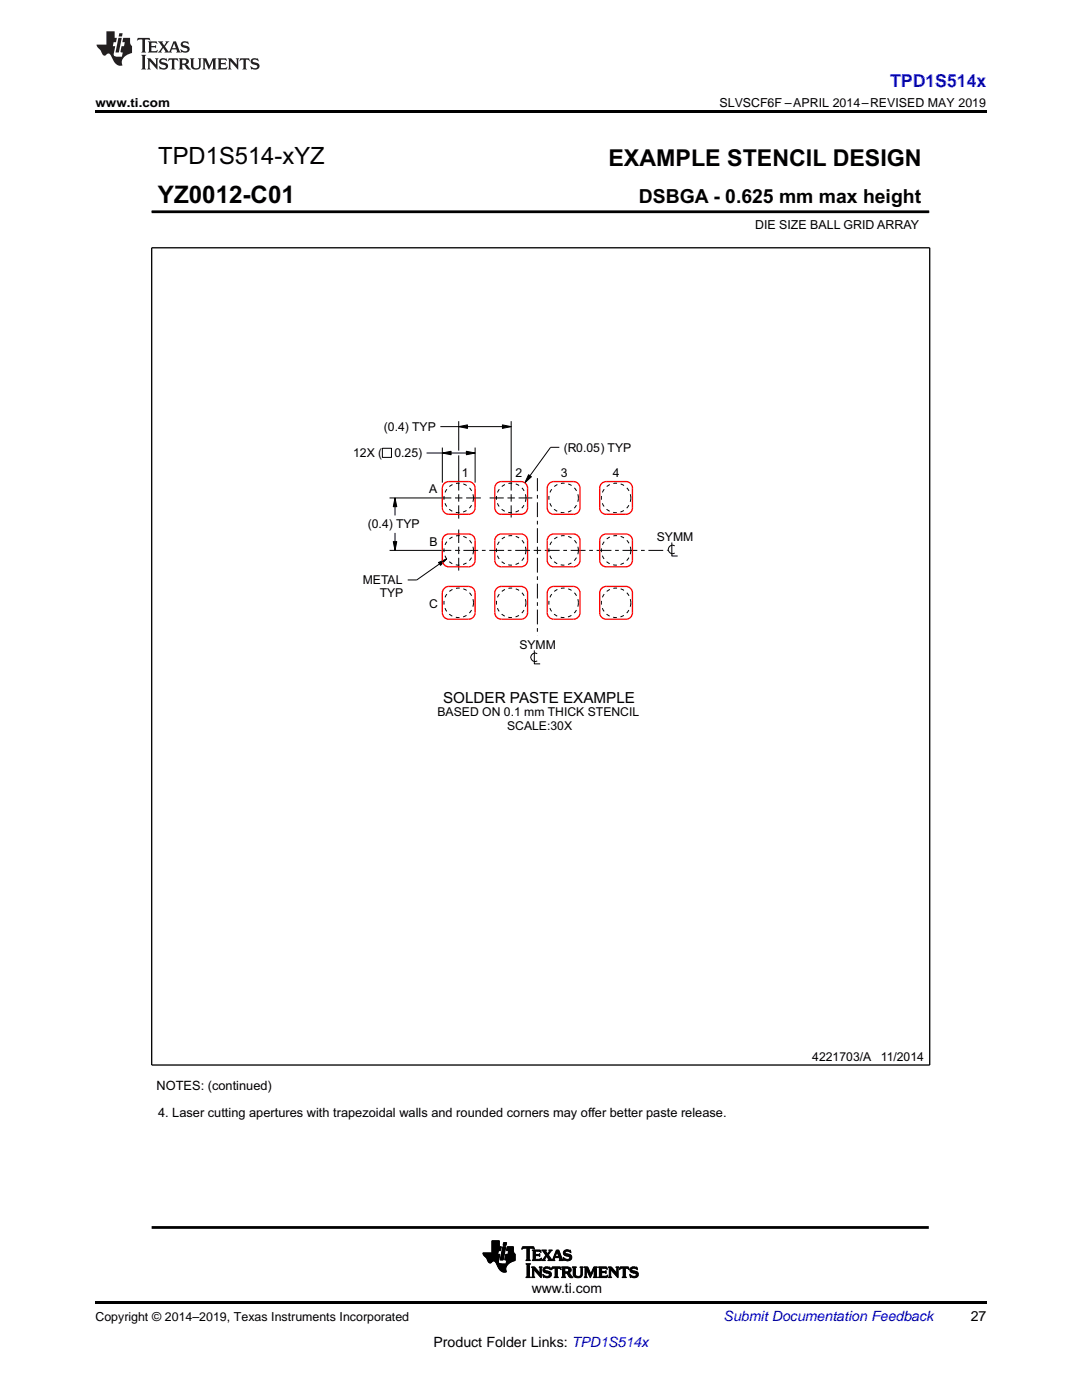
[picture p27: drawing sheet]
<svg xmlns="http://www.w3.org/2000/svg" width="216mm" height="279mm" viewBox="0 0 216 279" stroke-linecap="round" stroke-linejoin="round" font-family="sans-serif">
<defs><g id="words">
<text font-size="4.8" x="31.5" y="40.5">YZ0012-C01</text>
<text font-size="4.7" x="31.6" y="32.8">TPD1S514-xYZ</text>
<text font-size="4.6" x="121.4" y="33.1">EXAMPLE STENCIL DESIGN</text>
<text font-size="3.9" x="127.5" y="40.5">DSBGA - 0.625 mm max height</text>
<text font-size="3.5" fill="#00f" x="177.6" y="17.3">TPD1S514x</text>
<text font-size="3" x="88.4" y="140.3">SOLDER PASTE EXAMPLE</text>
<g font-size="2.8">
<text x="106.1" y="258">www.ti.com</text>
<text x="193.7" y="263.6">27</text>
<text x="86.5" y="268.9">Product Folder Links: TPD1S514x</text>
</g>
<text font-size="2.8" fill="#0000c8" x="144.4" y="263.6">Submit Documentation Feedback</text>
<g font-size="2.6">
<text x="31.2" y="217.5">NOTES: (continued)</text>
<text x="31.5" y="223">4. Laser cutting apertures with trapezoidal walls and rounded corners may of</text>
<text x="117.3" y="223">fer better paste release.</text>
</g>
<g font-size="2.5">
<text x="19" y="21.4">www.ti.com</text>
<text x="143.6" y="21.4">SLVSCF6F –APRIL 2014–REVISED MAY 2019</text>
<text x="150.7" y="45.8">DIE SIZE BALL GRID ARRAY</text>
<text x="19" y="263.6">Copyright © 2014–2019, Texas Instruments Incorporated</text>
</g>
<g font-size="2.4">
<text x="76.6" y="86">(0.4) TYP</text>
<text x="70.5" y="91.3">12X (</text>
<text x="78.7" y="91.3">0.25)</text>
<text x="92.2" y="95.2">1</text>
<text x="102.9" y="95.2">2</text>
<text x="111.9" y="95.2">3</text>
<text x="112.5" y="90.1">(R0.05) TYP</text>
<text x="122.3" y="95.2">4</text>
<text x="85.6" y="98.5">A</text>
<text x="73.4" y="105.5">(0.4) TYP</text>
<text x="131.1" y="107.9">SYMM</text>
<text x="85.7" y="108.9">B</text>
<text x="72.4" y="116.6">METAL</text>
<text x="75.8" y="119.2">TYP</text>
<text x="85.6" y="121.3">C</text>
<text x="103.6" y="129.4">SYMM</text>
<text x="87.3" y="143">BASED ON 0.1 mm THICK STENCIL</text>
<text x="101.2" y="145.6">SCALE:30X</text>
<text x="162.1" y="211.7">4221703/A</text>
<text x="175.8" y="211.7">11/2014</text>
</g>
</g></defs>
<path d="M19 22h177.8v.5h-177.8zM78.8 99.4l.4 1.7h-.7zM88.3 90.4l1.7-.3v.7zM91.5 85.1l1.8-.3v.7zM93.1 90.1l1.7 .3-1.7 .4zM100.3 84.8l1.7 .3-1.7 .4zM105.5 94.7l.5 .4-1.3 1.3zM78.5 108.1h.7l-.4 1.7zM87.5 112.3l1.6-.8-1.2 1.3zM19 259.7h177.8v.5h-177.8z" fill="#000"/>
<g fill="none" stroke="#000" stroke-width=".2">
<path d="M30.3 42.3h155M185.3 42v.5M76.3 89.5h1.8v1.8h-1.8zM77.7 99.4h10.5M78.8 99.4l.4 1.7h-.7zM78.8 99.4v3.5M85.1 90.4h9.7M87.9 85.1h14.1M88.3 90.4l1.7-.3v.7zM88.3 89.3v7M91.5 85.1l1.8-.3v.7zM91.5 84.1v5.8"/>
<path d="M91.5 90.9v5.1M93.1 90.1l1.7 .3-1.7 .4zM94.8 89.3v7M100.3 84.8l1.7 .3-1.7 .4zM102 84.1v11.9M105.5 94.7l.5 .4-1.3 1.3zM111.6 89.3h-1.7l-5.2 7.1M77.7 109.8h10.4M78.5 108.1h.7l-.4 1.7zM78.8 106.4v3.4M87.5 112.3l1.6-.8-1.2 1.3zM89.1 111.5l-6 4.2h-1.7"/>
<path d="M134.1 108.3v2.7h1.1M134.6 108.9a.86 .86 0 0 0-1.3 .8 .86 .86 0 0 0 1.3 .7M106.6 129.8v2.7h1.2M107.2 130.5a.86 .86 0 0 0-1.3 .7 .86 .86 0 0 0 1.3 .7M96.3 250.1h3.1M96.4 250.2h2.9M96.4 250.3h3.3l-.2 1.1M96.4 250.4h3.3M96.5 250.4h3.2M96.5 250.5h3.2M96.6 250.6h3.1M96.7 250.7h3"/>
<path d="M96.8 250.8h2.9M96.9 250.9h2.7M97 251h2.6M97.1 251.1h2.5M97.1 251.2h2.5M97.1 251.2l.6 .8h.3l.4-.3h.3l.8 1.3M97.2 251.3h2.4M97.2 251.3h2.3M97.2 251.4h2.3M97.3 251.5h2.2M97.3 251.6h2.2M97.3 251.7h1.1"/>
<path d="M97.4 251.8h.8M97.5 251.9h.6M97.6 252h.4M97.7 252h.2M98.1 250h1.3M98.1 249.9h1.3M98.1 249.8h1.3M98.1 249.7h1.3M98.1 248.8h1.9l-.1 .8h-1.8M98.1 249.5h1.8M98.1 249.4h1.8M98.1 249.3h1.8"/>
<path d="M98.1 249.3h1.9M98.1 249.2h1.9M98.1 249.1h1.9M98.1 249h1.9M98.1 248.9h1.9M98.1 248.8h1.5M98.1 248.7h1.5M98.1 248.6h1.5M98.1 248.5h1.5M98.1 248.4h1.5M98.1 248.3h1.5M98.1 248.2h1.5"/>
<path d="M98.1 248.1h1.5M98.1 248h1.5M98.1 247.9h1.5M98.1 247.8h1.5M98.1 247.7h1.5M98.7 251.7h.8M98.8 251.8h.7M98.9 251.9h.6M98.9 252h.6M99 252h.5M99 252.1h.6M99 252.2h.7"/>
<path d="M99.1 252.2h1M99.1 252.3h2.3M99.1 252.4h2.2M99.2 252.4h2M99.2 252.5h2M99.2 252.6h1.9M99.3 252.7h1.8M99.3 252.8h1.7M99.4 252.9h1.6M99.4 250h-3.1l.2 .5 .6 .7M99.4 253h1.6M99.5 249.6l-.2 .7"/>
<path d="M99.5 253.1h1.4M99.5 251.4v.3M99.6 253.2h1.3M99.6 253.3h1.3M99.6 248.8v-1.2h-1.5v2.4M99.7 253.3h1.2M99.7 253.4h1.3M99.8 253.5h1.2M99.8 251.4h.6M99.8 251.3h.6M99.9 251.2h.6M99.9 253.6h1.1"/>
<path d="M99.9 251.1h.6M99.9 251h.6M99.9 250.9h.6M99.9 250.8h.6M99.9 250.7h.7M100 250.6h.6M100 250.5h.6M100 250.4h.6M100 250.3h.6M100 253.7h1M100 250.2h.7M100.1 250.2h.6"/>
<path d="M100.1 250.1h.6M100.1 250h.6M100.1 249.9h.6M100.1 249.8h.6M100.1 249.7h.6M100.1 253.8h.9M100.2 249.7h.6M100.2 249.6h.6M100.2 249.5h.6M100.2 249.4h.6M100.2 249.3h.6M100.2 249.2h.7"/>
<path d="M100.3 249.1h.6M100.3 249h.6M100.3 253.8h.7M100.3 248.9h.6M100.3 248.8h.6l-.5 2.7h-.6zM100.4 248.5h.6M100.4 248.4h.6M100.4 248.3h.6M100.4 248.2h.6M100.5 248.2h.6M100.5 248.1h.6M100.5 248h.6"/>
<path d="M100.5 248h.6l-.1 .6h-.6zM100.6 253.9h.1M100.7 251.3h2.1M100.7 251.2l.1 .2 .3 .1M100.7 251.2h2.1M100.7 251.4h2.1M100.7 251.1h2.1M100.7 251.1v.1M100.8 251h2M100.8 250.9h2M100.8 250.8h2M100.8 250.7h2"/>
<path d="M100.8 250.6h2M100.9 250.5h1.9M100.9 250.4h1.9M101 252.2h.4M101 252.2h.5M101 252.1h.6M101 252h.7M101 252h.8M101 251.9h.9M101 251.8h1.1M101.1 249.5h1.4M101.1 251.8h1.1"/>
<path d="M101.1 251.7h1.3M101.1 249.4h1.4M101.1 251.6h1.5M101.1 249.3h1.4M101.1 251.5h1.7M101.1 251.5l-.1 .7h-1.3l-.2-.2v-.3M101.1 249.2h1.4M101.1 249.1h1.4M101.2 249h1.3M101.2 248.9h1.3M101.4 250.2h1.3M101.4 250.2h1.2"/>
<path d="M101.4 250.1h1.2M101.4 250h1.2M101.4 250h1.1M101.4 249.9h1.1M101.4 249.8h1.1M101.5 249.7h1M101.5 249.6l-.2 .7M101.6 252.1l-.6 .8v.9h-.8l-.7-.8M102.5 249.6h-1.5l.2-.8h1.3v1l.3 .5v1.3M102.8 250.3h-1.9l-.2 .8M102.8 251.6l-1.2 .5M104.1 249.3h.1"/>
<path d="M104.1 249.2h.3M104.2 249.1h2.4M104.2 249h2.3M104.2 248.9h2.3M104.9 251.5h.9M104.9 254.9h1M105 252.3h.8M105.1 251.4h.6M105.1 254.8h.6M105.1 249.2h.5M105.1 252.4h.6M105.1 251.3h.5"/>
<path d="M105.1 251.2l-.2 .3M105.1 251.2h.5M105.1 251.1h.5M105.1 251h.5M105.1 250.9h.5M105.1 250.8h.5M105.1 250.7h.5M105.1 250.6h.5M105.1 250.5h.5M105.1 250.4h.5M105.1 250.3h.5M105.1 250.2h.5"/>
<path d="M105.1 250.1h.5M105.1 250h.5M105.1 249.9h.5M105.1 249.8h.5M105.1 249.7h.5M105.1 249.6h.5M105.1 249.5h.5M105.1 249.4h.5M105.1 249.3h.5M105.1 254.7h.6M105.1 252.5h.6M105.2 254.6h.4"/>
<path d="M105.2 252.5l-.3-.3h1l-.3 .3M105.2 254.6l-.3 .3M105.2 254.5h.4M105.2 254.4h.4M105.2 254.3h.4M105.2 254.2h.4M105.2 254.1h.4M105.2 254h.4M105.2 253.9h.4M105.2 253.8h.4M105.2 253.7h.4M105.2 253.6h.4"/>
<path d="M105.2 253.5h.4M105.2 253.4h.4M105.2 253.3h.4M105.2 253.2h.4M105.2 253.1h.4M105.2 253h.4M105.2 252.9h.4M105.2 252.8h.4M105.2 252.7h.4M105.2 252.6h.4M105.2 252.5v2.1M105.6 251.2v-2l.7-.1 .3 .2-.1-.5h-2.2l-.2 .5 .4-.2 .6 .1v2"/>
<path d="M105.6 251.2l.2 .3M105.6 254.6l.3 .3M105.6 252.5v2.1M105.8 251.5h-.9M105.9 254.9h-1M106 254.9h.7M106.1 253h.7M106.2 251.5h1.7M106.2 254.8h.4M106.2 253.1h.7M106.2 254.7h.3M106.2 249.6h1.7"/>
<path d="M106.2 253.2h.7M106.2 254.6l-.2 .3M106.2 254.6h.3M106.2 254.5h.3M106.2 254.4h.3M106.2 254.3h.3M106.2 254.2h.3M106.2 254.1h.3M106.2 254h.3M106.2 253.9h.3M106.2 253.8h.3M106.2 253.7h.3"/>
<path d="M106.2 253.6h.3M106.2 253.5h.3M106.2 253.4h.9M106.2 253.3h.8M106.3 251.4h1.7M106.4 249.7h1.5M106.4 251.3h.5M106.4 249.7h.5M106.4 251.2l-.2 .3M106.4 251.2h.4M106.4 251.1h.4M106.4 251h.4"/>
<path d="M106.4 250.9h.4M106.4 250.8h.4M106.4 250.7h.4M106.4 250.6h.4M106.4 250.5h1.3M106.4 250.4h1.3M106.4 250.3h.4M106.4 250.2h.4M106.4 250.1h.4M106.4 250h.4M106.4 249.9h.4M106.4 249.8h.4"/>
<path d="M106.4 249.2h.2M106.5 253.4h.1M106.5 253.4v1.2M106.5 254.6l.2 .3M106.5 249.3h.1M106.6 253.5h.6M106.7 252.9l1 1.2v-1l-.2-.2h.7l-.2 .2v1.9l-1.5-1.6M106.7 252.9h-.7l.2 .2v1.5M106.7 253.6h.6M106.7 254.9h-.7M106.8 253.7h.6M106.8 249.8l.1-.1h.6l.5 .2"/>
<path d="M106.8 249.8v.5h.7l.2-.1v.6l-.2-.2h-.7l.1 .7h.7l.5-.2-.2 .5-1.7-.1M106.9 253.8h.6M106.9 253.9h.6M107 253.9h.6M107.1 254h.9M107.2 254.1h.8M107.3 254.2h.7M107.4 254.3h.6M107.5 254.4h.5M107.5 250.3h.2M107.5 254.5h.5M107.6 250.6h.1"/>
<path d="M107.6 251.3h.4M107.6 250.2h.1M107.6 254.6h.4M107.6 250.7h.1M107.6 249.7h.3M107.7 253h.4M107.7 254.7h.3M107.7 253.1h.3M107.7 253.2h.3M107.7 253.9h.3M107.7 253.8h.3M107.7 253.7h.3"/>
<path d="M107.7 253.6h.3M107.7 253.5h.3M107.7 253.4h.3M107.7 253.3h.3M107.8 254.8h.2M107.8 249.8h.2M107.9 251.2h.1M107.9 254.9h.1M107.9 249.9h.1M108 251.1h.1M108 249.9l-.2-.4h-1.6l.2 .2v1.5M108 251.5h.8"/>
<path d="M108.1 249.6h.9M108.3 251.4h.4M108.3 254.3h.1M108.3 249.7h.6M108.3 254.4h.2M108.3 254.5h.3M108.3 253.4l.2 .4 .4 .2M108.3 253.5h.4M108.3 253.4h.4M108.3 253.6h.6M108.4 251.3h.3M108.4 254.6h.3"/>
<path d="M108.4 253.3h.3M108.4 253.7h.9M108.4 249.7h.5M108.4 254.7h.7M108.4 249.8l.5 .7M108.4 253.2h.4M108.4 254.8h1.4M108.4 253.8h1.2M108.4 251.2h.4M108.4 254.9h.2M108.4 249.8h.6M108.5 253.1h1.3"/>
<path d="M108.5 251.1h.3M108.5 253.9h1.3M108.5 249.9h.6M108.6 253h1.2M108.6 251h.3M108.6 250h.5M108.6 250.9h.3M108.7 250.1h.5M108.7 253.9h1.2M108.7 250.8h.3M108.7 253.4l.1 .1 1 .4 .2 .4M108.7 253.4l.1-.2 .3-.1 .8 .3-.2-.5-.7-.1-.5 .2-.2 .4"/>
<path d="M108.7 250.2h.9M108.8 254.9h.8M108.8 252.9h.6M108.8 250.7h.8M108.8 250.3h.7M108.8 251.5h-.8M108.8 250.6h.7M108.9 250.4h.5M108.9 250.5h.6M108.9 250.5l-.6 .8-.3 .2M108.9 254l.6 .2v.4l-.5 .1-.7-.4M108.9 254h1.1"/>
<path d="M109.2 250.8h.5M109.2 250.9h.5M109.3 254.7h.6M109.3 251h.5M109.3 251.5h1.5M109.3 250.1h.3M109.4 251.1h.5M109.4 254.1h.6M109.4 250h.3M109.4 250.4l.8 1 .8-1.9h.5l.7 1.8 .2 .2M109.4 251.2h.6M109.4 251.2l-.3-.5-.4 .6 .1 .2"/>
<path d="M109.4 251.2l.1 .2-.2 .1M109.5 249.9h.3M109.5 253.2h.3M109.5 251.3h.5M109.5 251.4h.6M109.5 254.6h.5M109.5 249.8h.3M109.6 254.2h.4M109.6 249.6h.6M109.6 249.8l-.3 .5-.4-.6 .2-.2h-1l.3 .3M109.6 249.8l-.1-.3h.7l-.3 .3M109.6 254.5h.4"/>
<path d="M109.6 249.7h.3M109.6 254.3h.4M109.6 254.4h.4M109.6 249.7h.4M109.6 253.3h.2M109.8 253.4h.1M109.9 249.8l-.5 .6M110 253.4h.1M110 253.3h.2M110 254.3l-.2 .5-.6 .2-.6-.1-.1 .1-.2-.7M110.1 253.2h.2M110.1 253.1h1.8"/>
<path d="M110.1 253h1.8M110.2 251.4h.4M110.3 251.3h.3M110.3 251.2h.3M110.4 251.1h.3M110.4 251h.3M110.5 250.9h1.6M110.5 250.8h1.5M110.5 250.7h.3M110.5 254.9h.9M110.6 250.6h.3M110.6 250.5h.3"/>
<path d="M110.6 251.2v.2l.2 .1M110.6 251.2l.1-.2h.9l.1 .4-.2 .1M110.6 250.4h.3M110.7 250.3h.3M110.7 254.8h.6M110.7 250.2h.3M110.8 254.7h.4M110.8 251.5h-1.5M110.8 253.2h.4M110.8 250.1h.2M110.8 254.6h.4M110.8 253.2l-.1-.1h-.3l-.4 .3 .1-.5h1.7l.2 .5-.4-.3h-.3l-.1 .1"/>
<path d="M110.8 254.6l-.3 .3M110.8 254.5h.4M110.8 254.4h.4M110.8 254.3h.4M110.8 254.2h.4M110.8 254.1h.4M110.8 254h.4M110.8 253.9h.4M110.8 253.8h.4M110.8 253.7h.4M110.8 253.6h.4M110.8 253.5h.4"/>
<path d="M110.8 253.4h.4M110.8 253.3h.4M110.8 253.2v1.4M110.8 250h.3M110.8 249.9h.3M110.9 249.8h.7M110.9 249.7h.7M111 249.7h.6M111 249.6h.5M111.2 249.8l.3 1h-.7zM111.2 249.9h.5M111.2 254.6l.2 .3"/>
<path d="M111.2 253.2v1.4M111.2 250h.5M111.3 250.1h.5M111.3 250.2h.5M111.3 250.3h.5M111.4 250.4h.5M111.4 250.5h.5M111.4 254.9h-.9M111.4 250.6h.5M111.5 250.7h.5M111.5 251.5h.9M111.6 251h.5"/>
<path d="M111.6 251.1h.5M111.7 251.2h.5M111.7 253.2h.2M111.7 251.4h.6M111.7 251.3h.5M111.8 253.3h.2M111.9 253.4h.1M112 254.9h.9M112.2 253h1.5M112.2 254.8h.6M112.2 253.1h1.6M112.2 254.7h.5"/>
<path d="M112.2 253.2h.5M112.2 254.6l-.2 .3M112.2 254.6h.5M112.2 254.5h.5M112.2 254.4h.5M112.2 254.3h.5M112.2 254.2h.5M112.2 254.1h.5M112.2 254h1.3M112.2 253.9h1.4M112.2 253.9h1.6M112.2 253.8h.5"/>
<path d="M112.2 253.7h.5M112.2 253.6h.5M112.2 253.5h.5M112.2 253.4h.5M112.2 253.3h.5M112.4 251h.1M112.4 250.9h.1M112.4 251.1h.2M112.4 250.9l.7 .4h.4l.2-.3M112.4 250h.4M112.4 250.1h.5M112.4 249.9h.4"/>
<path d="M112.4 251.2h.4M112.4 251.5h-.9M112.4 250.2h.8M112.4 249.8h.4M112.4 251.3h.6M112.5 250.3h1.1M112.5 251.4h1.4M112.5 249.7h.4M112.5 251.5h.1M112.5 250.4h1.3M112.6 249.7h1.3M112.7 250.5h1.3"/>
<path d="M112.7 249.6h1.1M112.7 254.6l.2 .3M112.7 253.3l.1-.2h.4l.3 .4M112.7 253.3v.5M112.8 251.5h.9M112.9 250.6h1.1M112.9 249.5h.5M112.9 254.9h-.9M113.1 251.6h.3M113.1 252.9l.7 .1 .2 .4M113.1 254.1h.6M113.2 254.2h.6"/>
<path d="M113.3 254.3h.5M113.3 254.4h.6M113.3 250.7h.8M113.3 253.2h.6M113.4 250.7l.3 .3M113.4 253.8h.5M113.4 254.5h.5M113.4 252.9h-1.4l.2 .2v1.5M113.4 254l.4 .3M113.4 254h.1M113.4 254.6h.6M113.4 253.3h.6"/>
<path d="M113.4 253.7h.5M113.5 251.3h.5M113.5 253.6h.5M113.5 253.4h.5M113.5 249.7h.4M113.5 253.5l-.1 .2-.3 .1M113.5 253.5h.5M113.5 254.7h.6M113.6 254.8h.6M113.6 250.8h.5M113.6 251.2h.4M113.7 250.9h.4"/>
<path d="M113.7 251.1h.4M113.7 249.8h.2M113.7 251h.4M113.7 254.9h.7M113.8 249.9h.1M113.8 254.3l.6 .6h-.7l-.7-.8h-.3v.5M113.9 250l-.1-.5-.8-.1-.5 .3-.1 .3 .1 .4 .9 .3M113.9 250h.1M113.9 250l-.6-.3h-.4l-.1 .2 .1 .2 1.1 .5 .1 .5-.3 .4-1.3 .1-.1-.7M114 253.4l-.2 .4-.4 .2M114.3 253h.6M114.4 253.1h.4"/>
<path d="M114.4 253.2h.4M114.4 254.2h.4M114.4 254.1h.4M114.4 254h.4M114.4 253.9h.4M114.4 253.8h.4M114.4 253.7h.4M114.4 253.6h.4M114.4 253.5h.4M114.4 253.4h.4M114.4 253.3h.4M114.4 254.3h.4"/>
<path d="M114.4 254.4h.4M114.4 254.5h.5M114.5 254.6h.5M114.5 254.7h.7M114.6 254.8h1.4M114.8 254.2l.2 .4 .4 .1 .4-.1 .1-.4M114.8 254.2v-1.1l.2-.2h-.8l.2 .2v1.2M114.8 254.9h1M115.6 254.7h.5M115.8 254.6h.3M115.8 253h.5M115.9 254.5h.3"/>
<path d="M115.9 254.4h.3M115.9 253.1h.3M115.9 254.3h.3M115.9 253.2h.3M115.9 254.2v-1.1l-.2-.2h.7l-.2 .2v1.1M115.9 254.2h.3M115.9 254.1h.3M115.9 254h.3M115.9 253.9h.3M115.9 253.8h.3M115.9 253.7h.3M115.9 253.6h.3"/>
<path d="M115.9 253.5h.3M115.9 253.4h.3M115.9 253.3h.3M116.2 254.2l-.2 .6-.6 .2-.8-.2-.2-.5M116.5 254.9h.7M116.6 253h.7M116.7 254.8h.4M116.7 253.1h.7M116.7 254.7h.3M116.7 253.2h.7M116.7 254.6h.3M116.7 254.6v-1.5l-.2-.2h.8l.6 1.3 .6-1.3h.7l-.2 .2v1.5"/>
<path d="M116.7 254.6l-.2 .3M116.7 254.5h.3M116.7 254.4h.3M116.7 254.3h.3M116.7 254.2h.3M116.7 254.1h.3M116.7 254h.3M116.7 253.9h.3M116.7 253.8h.3M116.7 253.7h.3M116.7 253.6h.3M116.7 253.5h.3"/>
<path d="M116.7 253.4h.8M116.7 253.3h.8M117 254.6l.2 .3M117.1 253.5h.5M117.1 253.6h.5M117.2 253.7h.4M117.2 254.9h-.7M117.2 253.8h.5M117.2 253.9h.5M117.3 253.9h.5M117.3 254h.5M117.4 254.1h.5"/>
<path d="M117.4 254.2h.7M117.5 254.3h.6M117.5 254.4h.6M117.5 254.5h.5M117.6 254.6h.4M117.6 254.7h.3M117.7 254.8h.2M117.7 254.9h.1M117.9 254.1h.3M118 254h.2M118 253.9h.3M118.1 253.9h.2"/>
<path d="M118.1 253.8h.3M118.1 253.7h.3M118.2 253.6h.2M118.2 253.5h.3M118.3 253.4h.7M118.3 253.3h.7M118.3 253.2h.7M118.4 254.9h.8M118.4 253.1h.6M118.4 253h.7M118.5 254.8h.6M118.5 254.7h.5"/>
<path d="M118.6 254.6h.4M118.6 254.6l-.2 .3M118.6 254.6v-1.3l-.8 1.7-.8-1.7v1.3M118.6 254.5h.4M118.6 254.4h.4M118.6 254.3h.4M118.6 254.2h.4M118.6 254.1h.4M118.6 254h.4M118.6 253.9h.4M118.6 253.8h.4M118.6 253.7h.4"/>
<path d="M118.6 253.6h.4M118.6 253.5h.4M119 254.6l.2 .3M119.2 254.9h-.8M119.4 254.9h1.7M119.5 253h1.6M119.5 254.8h1.7M119.6 253.1h1.5M119.6 254.7h1.6M119.6 253.2h.5M119.6 254.6l-.2 .3M119.6 254.6h.5"/>
<path d="M119.6 254.5h.5M119.6 254.4h.5M119.6 254.3h.5M119.6 254.2h.5M119.6 254.1h.5M119.6 254h.5M119.6 253.9h1.4M119.6 253.8h1.4M119.6 253.7h.5M119.6 253.6h.5M119.6 253.5h.5M119.6 253.4h.5"/>
<path d="M119.6 253.3h.5M120.1 253.2v-.1h.6l.5 .3M120.1 254v.6l.1 .1M120.1 253.2v.5M120.6 253.7l.4-.1v.5l-.4-.1M120.8 254h.2M120.8 253.7h.2M120.9 253.2h.3M121 252.9l.2 .5M121 252.9h-1.6l.2 .2v1.5M121.1 254.6h.2M121.1 253.3h.1"/>
<path d="M121.2 253.4h.1M121.2 254.5h.1M121.3 254.4h.1M121.3 254.4l-.6 .3M121.3 254.4l-.2 .6-1.7-.1M121.4 254.9h.7M121.5 253h.6M121.5 254.8h.4M121.6 253.1h.6M121.6 254.7h.3M121.6 253.2h.7M121.6 254.6l-.2 .3"/>
<path d="M121.6 254.6h.3M121.6 254.5h.3M121.6 254.4h.3M121.6 254.3h.3M121.6 254.2h.3M121.6 254.1h.3M121.6 254h.3M121.6 253.9h.3M121.6 253.8h.3M121.6 253.7h.3M121.6 253.6h.3M121.6 253.5h.3"/>
<path d="M121.6 253.4h.8M121.6 253.3h.8M121.9 254.6l.2 .3M121.9 253.4h.1M121.9 253.4v1.2M121.9 253.5h.6M122 252.9l1.1 1.2v-1l-.2-.2h.6l-.2 .3v1.8l-1.4-1.6M122 252.9h-.6l.2 .2v1.5M122 253.6h.6M122.1 254.9h-.7M122.1 253.7h.6M122.2 253.8h.6"/>
<path d="M122.3 253.9h.6M122.4 253.9h.6M122.4 254h.9M122.5 254.1h.8M122.6 254.2h.7M122.7 254.3h.6M122.8 254.4h.5M122.9 254.5h.4M123 254.6h.3M123 253h.4M123 254.7h.3M123.1 253.1h.3"/>
<path d="M123.1 253.2h.2M123.1 253.9h.2M123.1 253.8h.2M123.1 253.7h.2M123.1 253.6h.2M123.1 253.5h.2M123.1 253.4h.2M123.1 253.3h.2M123.1 254.8h.2M123.2 254.9h.1M123.6 253.4h.1M123.6 253.3h.1"/>
<path d="M123.6 253.2h.3M123.7 253.1h1.8M123.7 253h1.7M124.1 254.9h.9M124.3 254.8h.5M124.3 254.7h.5M124.3 253.2h.5M124.3 253.2v-.1h-.3l-.4 .3 .1-.5h1.7l.2 .5-.5-.3h-.3v.1M124.3 254.6l-.2 .3M124.3 254.6h.5M124.3 254.5h.5M124.3 254.4h.5"/>
<path d="M124.3 254.3h.5M124.3 254.2h.5M124.3 254.1h.5M124.3 254h.5M124.3 253.9h.5M124.3 253.8h.5M124.3 253.7h.5M124.3 253.6h.5M124.3 253.5h.5M124.3 253.4h.5M124.3 253.3h.5M124.3 253.2v1.4"/>
<path d="M124.8 254.6l.2 .3M124.8 253.2v1.4M125 254.9h-.9M125.3 253.2h.2M125.4 253.3h.1M125.5 253.4h.1M125.6 254.3h.1M125.7 254.4h.1M125.7 254.5h.2M125.7 253.4l.2 .5 .9 .3 .2 .2-.2 .3h-.3l-.8-.4 .1 .7 1.2-.1 .3-.2 .1-.4M125.7 253.5h.4M125.7 253.4h.4"/>
<path d="M125.7 253.6h.5M125.7 254.6h.4M125.7 253.3h.4M125.7 253.7h.9M125.7 254.7h.7M125.8 253.2h.4M125.8 254.8h1.3M125.8 253.8h1.2M125.8 254.9h.1M125.8 253.1h1.3M125.9 253.9h1.3M125.9 253h1.2"/>
<path d="M126 253.9h1.3M126.1 253.4l.1 .2 1 .3 .2 .4M126.1 254.9h.9M126.1 252.9h.7M126.3 254h1M126.6 254.7h.6M126.7 254.1h.7M126.8 253.2h.4M126.9 254.6h.4M126.9 254.2h.5M126.9 254.5h.5M127 254.3h.4"/>
<path d="M127 254.4h.4M127 252.9h.1l.1 .5-.7-.3-.3 .1-.1 .2M127 252.9h-1l-.3 .5M127 253.3h.2M127.1 253.4h.1"/>
</g>
<path d="M30.3 49.5h155.2v163h-155.2z" fill="none" stroke="#000" stroke-width=".26"/>
<path d="M30.3 42.3h155M30.3 245h155" fill="none" stroke="#000" stroke-width=".55"/>
<path d="M88.8 96.4l.8-.3h3.9a1.31 1.31 0 0 1 1.3 1.3v3.9a1.31 1.31 0 0 1-1.3 1.3h-3.9a1.31 1.31 0 0 1-1.3-1.3v-3.9v-.4zM99 96.6l.6-.4 .4-.1h4a1.31 1.31 0 0 1 1.3 1.3v3.9a1.31 1.31 0 0 1-1.3 1.3h-4a1.31 1.31 0 0 1-1.3-1.3v-3.9zM109.7 96.4l.8-.3h3.9a1.31 1.31 0 0 1 1.3 1.3v3.9a1.31 1.31 0 0 1-1.3 1.3h-3.9a1.31 1.31 0 0 1-1.3-1.3v-3.9l.1-.4zM120.2 96.4l.8-.3h3.9a1.31 1.31 0 0 1 1.3 1.3v3.9a1.31 1.31 0 0 1-1.3 1.3h-3.9a1.31 1.31 0 0 1-1.3-1.3v-3.9v-.4zM88.5 107.1l.7-.5h.4h3.9a1.31 1.31 0 0 1 1.3 1.3v3.9a1.31 1.31 0 0 1-1.3 1.3h-3.9a1.31 1.31 0 0 1-1.3-1.3v-3.9zM88.8 117.3l.8-.3h3.9a1.31 1.31 0 0 1 1.3 1.3v4a1.31 1.31 0 0 1-1.3 1.3h-3.9a1.31 1.31 0 0 1-1.3-1.3v-4v-.4zM99 107.1l.6-.5h.4h4a1.31 1.31 0 0 1 1.3 1.3v3.9a1.31 1.31 0 0 1-1.3 1.3h-4a1.31 1.31 0 0 1-1.3-1.3v-3.9zM99.3 117.3l.7-.3h4a1.31 1.31 0 0 1 1.3 1.3v4a1.31 1.31 0 0 1-1.3 1.3h-4a1.31 1.31 0 0 1-1.3-1.3v-4l.1-.4zM109.4 107.1l.7-.5h.4h3.9a1.31 1.31 0 0 1 1.3 1.3v3.9a1.31 1.31 0 0 1-1.3 1.3h-3.9a1.31 1.31 0 0 1-1.3-1.3v-3.9zM109.7 117.3l.8-.3h3.9a1.31 1.31 0 0 1 1.3 1.3v4a1.31 1.31 0 0 1-1.3 1.3h-3.9a1.31 1.31 0 0 1-1.3-1.3v-4l.1-.4zM119.9 107.1l.7-.5h.4h3.9a1.31 1.31 0 0 1 1.3 1.3v3.9a1.31 1.31 0 0 1-1.3 1.3h-3.9a1.31 1.31 0 0 1-1.3-1.3v-3.9zM120.2 117.3l.8-.3h3.9a1.31 1.31 0 0 1 1.3 1.3v4a1.31 1.31 0 0 1-1.3 1.3h-3.9a1.31 1.31 0 0 1-1.3-1.3v-4v-.4z" fill="none" stroke="#f00" stroke-width=".26"/>
<g fill="none" stroke="#000" stroke-width=".2" stroke-dasharray=".7 .7 3 .7" stroke-linecap="butt">
<path d="M91.5 99.4v4.1M91.5 99.4v-3.1M91.5 99.4h-3.2M91.5 99.4h4.4M102 99.4v3.9M102 99.4v-3.3M102 99.4h-4.3M102 99.4h4.2M91.5 109.8v4.1M91.5 109.8v-4.1M91.5 109.8h-3.2M91.5 109.8h.3"/>
<path d="M107.2 109.8v17M107.2 109.8v-14.4M107.2 109.8h-14.9M107.2 109.8h26"/>
</g>
<g fill="none" stroke="#000" stroke-width=".2" stroke-dasharray=".7 .7" stroke-linecap="butt">
<circle cx="91.5" cy="99.4" r="2.94"/>
<circle cx="102" cy="99.4" r="2.94"/>
<circle cx="112.5" cy="99.4" r="2.94"/>
<circle cx="122.9" cy="99.4" r="2.94"/>
<circle cx="91.5" cy="109.8" r="2.94"/>
<circle cx="102" cy="109.8" r="2.94"/>
<circle cx="112.5" cy="109.8" r="2.94"/>
<circle cx="122.9" cy="109.8" r="2.94"/>
<circle cx="91.5" cy="120.3" r="2.94"/>
<circle cx="102" cy="120.3" r="2.94"/>
<circle cx="112.5" cy="120.3" r="2.94"/>
<circle cx="122.9" cy="120.3" r="2.94"/>
</g>
<g fill="#231f20">
<path d="M27.5 7.6l-.1 .5 .4-.2h.6v.1v2.1l-.2 .4h1l-.3-.4v-2.1l.1-.1h.5l.5 .2-.2-.5zM29.5 8.3l.2 .3v1.5l-.2 .4h1.8l.2-.6a1.04 1.04 0 0 1-1.3 .2v-.7h.6l.3 .2v-.6l-.3 .2h-.6v-.6l.8-.1 .4 .3-.2-.5zM31.5 8.3l.9 1.1-.9 1.1h.8l-.2-.2 .5-.7 .4 .7-.2 .2h1.5l-.1-.2 .1-.4h.9l.1 .4-.2 .2h1l-.3-.3-.7-1.9h-.5l-.9 2-.8-1 .9-1h-.8l.1 .3-.3 .5-.4-.6 .2-.2zM34.7 8.6l.4 1h-.7zM36.3 8.4a.63 .63 0 0 0-.2 .7 .63 .63 0 0 0 .6 .4l.6 .2 .1 .2a.75 .75 0 0 1-.7 .4 .75 .75 0 0 1-.6-.5l.1 .7 .1-.1a1.11 1.11 0 0 0 1.5-.6 1.13 1.13 0 0 0-1.2-.8l-.1-.4a1.04 1.04 0 0 1 1.2 .2l-.2-.5-.1 .1-.5-.2zM28.2 10.9l.2 .4v2.2l-.2 .4h1l-.3-.4v-2.2l.3-.4zM29.3 11.6l.3 .4v1.5l-.3 .4h.8l-.2-.4v-1.3l1.5 1.7v-1.9l.2-.4h-.7l.2 .4v.9l-1.1-1.3zM32 11.8a.62 .62 0 0 0-.2 .7 .62 .62 0 0 0 .6 .4l.6 .1 .1 .3a.76 .76 0 0 1-.7 .3 .76 .76 0 0 1-.6-.4l.1 .7 .1-.1a1.11 1.11 0 0 0 1.5-.6 1.13 1.13 0 0 0-1.2-.8l-.1-.4a1.04 1.04 0 0 1 1.2 .2l-.2-.6-.1 .1-.5-.1zM33.7 11.6l-.2 .6a.61 .61 0 0 1 .8-.3v1.6l-.2 .4h.9l-.2-.4v-1.6a.63 .63 0 0 1 .8 .3l-.2-.6zM35.6 11.6l.3 .4v1.5l-.3 .4h1l-.2-.2v-.8l.5 .2a.76 .76 0 0 0 1.2 .7l-1-1a.58 .58 0 0 0 .6-.5 .58 .58 0 0 0-.5-.6zM36.4 11.9h.1a.45 .45 0 0 1 .5 .1 .45 .45 0 0 1 .1 .5l-.7 .2zM37.9 11.6l.2 .2a2.17 2.17 0 0 0 .3 1.9 .99 .99 0 0 0 1.6-.6v-1.1l.2-.4h-.7l.2 .2a1.92 1.92 0 0 1-.2 1.8 .6 .6 0 0 1-.9-.5v-1.1l.2-.4zM40.4 11.6l.2 .4v1.5l-.2 .4h.7l-.2-.4v-1.4l.8 1.8 .8-1.8v1.4l-.2 .4h.9l-.2-.4v-1.5l.2-.4h-.8l-.6 1.5-.6-1.5zM43.4 11.6l.2 .4v1.5l-.2 .4h1.8l.2-.6a1.04 1.04 0 0 1-1.3 .1v-.6h.5l.4 .2v-.6l-.4 .2h-.5v-.7h.8l.3 .3-.1-.6zM45.5 11.6l.2 .4v1.5l-.2 .4h.7l-.2-.4v-1.3l1.5 1.7v-1.9l.2-.4h-.7l.2 .4v.9l-1.1-1.3zM47.9 11.6l-.1 .6a.61 .61 0 0 1 .8-.3v1.6l-.3 .4h1l-.3-.4 .1-1.6a.63 .63 0 0 1 .7 .3l-.1-.6zM50.2 11.8a.62 .62 0 0 0-.2 .7 .62 .62 0 0 0 .6 .4l.6 .1 .2 .3a.76 .76 0 0 1-.8 .3 .76 .76 0 0 1-.6-.4l.1 .7 .2-.1a1.11 1.11 0 0 0 1.5-.6 1.13 1.13 0 0 0-1.3-.8l-.1-.4a1.04 1.04 0 0 1 1.2 .2l-.1-.6-.2 .1-.5-.1z"/>
<path d="M21.2 6.3v2.6h-1.9l.1 .4 .7 .9a.91 .91 0 0 0 1 .8 .56 .56 0 0 1 .5-.3 .56 .56 0 0 1 .5 .3l.4 .8a1.53 1.53 0 0 0 1.9 1.2 1.54 1.54 0 0 1 1-2.1l.9-.3v-1.4a1.52 1.52 0 0 1-.3-1.6h-1.4l-.2 .8h.5l-.2 .8h-.4l-.2 1v.2l.4 .1-.2 .8a1.93 1.93 0 0 1-1.6-.3l.3-1.8h-.5l.2-.8h.4l.2-.8h-.4v-1.3zM23.6 7.6l-.6 2.9h.7l.6-2.9zM23.8 6.6l-.1 .7h.6l.2-.7z"/>
</g>
<use href="#words"/>
</svg>
